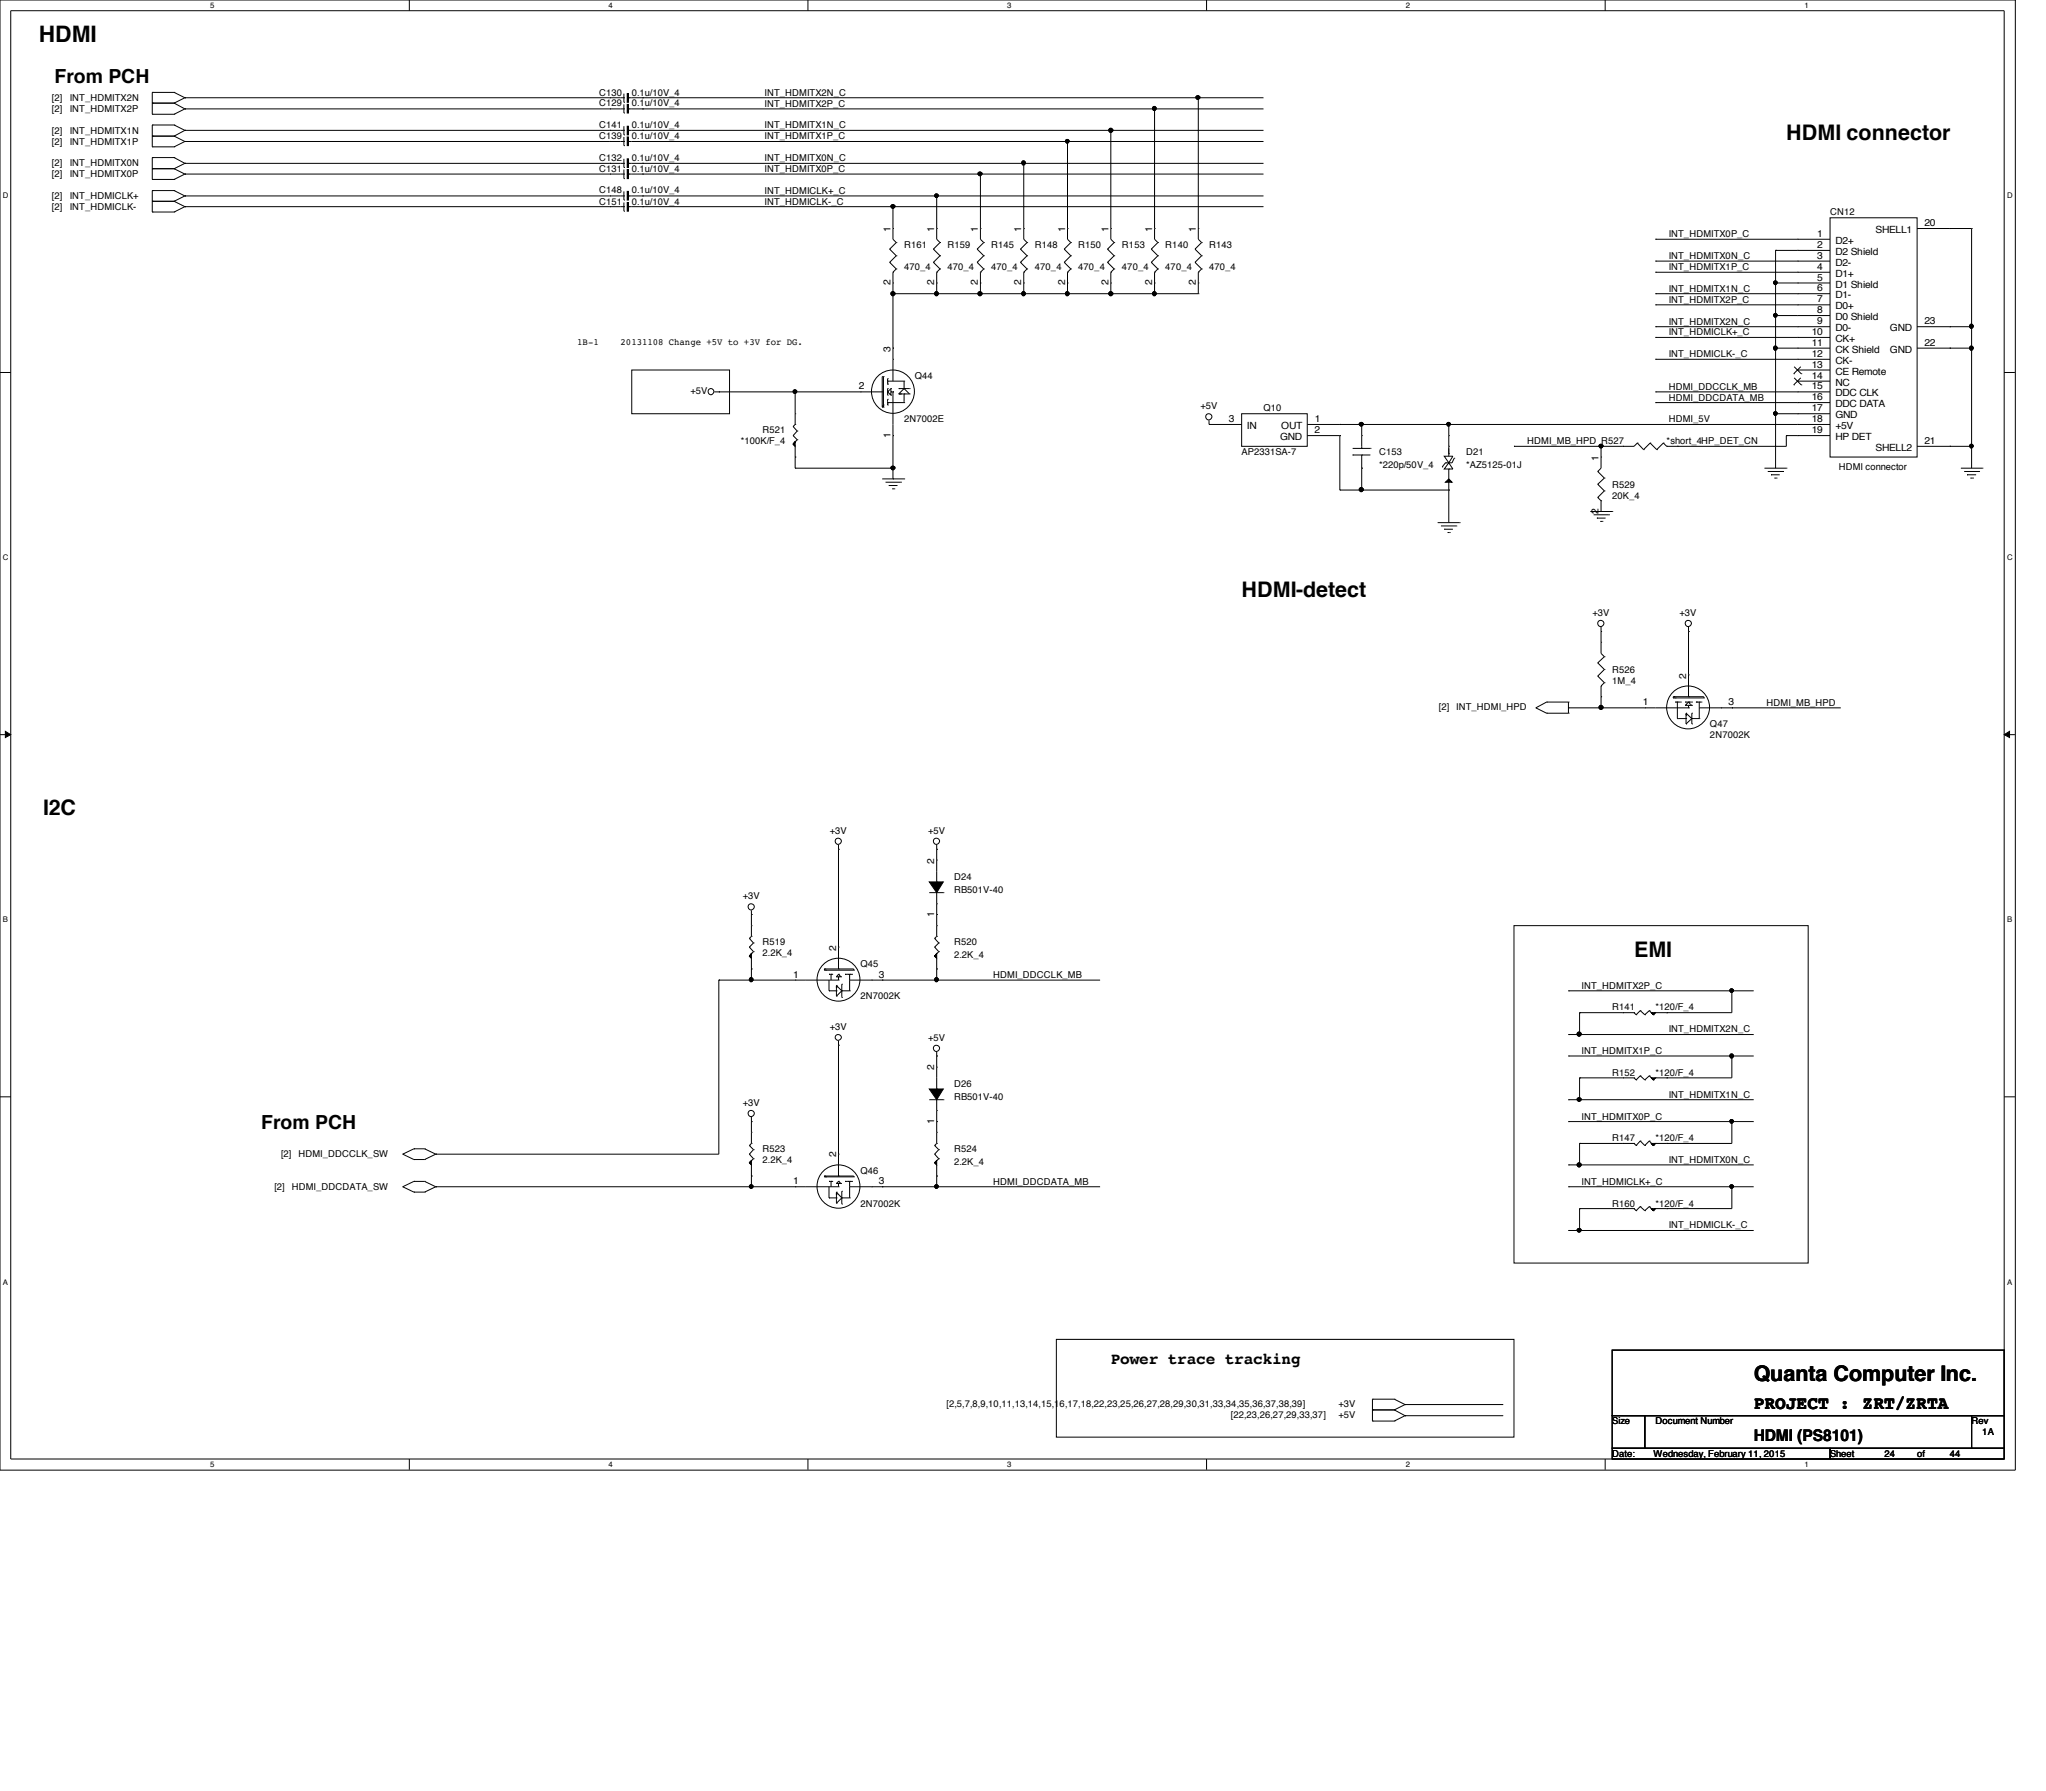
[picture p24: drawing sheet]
<svg xmlns="http://www.w3.org/2000/svg" width="210mm" height="184mm" viewBox="0 0 210 184" stroke-linecap="round" stroke-linejoin="round" font-family="sans-serif">
<defs><g id="words">
<text font-size="2.3" x="4" y="4.4">HDMI</text>
<g font-size="2.2">
<text x="183.3" y="14.4">HDMI connector</text>
<text x="127.4" y="61.3">HDMI-detect</text>
<text x="4.4" y="83.7">I2C</text>
<text x="167.6" y="98.2">EMI</text>
<text x="179.9" y="141.8">Quanta Computer Inc.</text>
</g>
<g font-size="2">
<text x="5.6" y="8.6">From PCH</text>
<text x="26.8" y="115.8">From PCH</text>
</g>
<text font-size="1.9" x="179.9" y="144.6">PROJECT : ZRT/ZRTA</text>
<g font-size="1.7">
<text x="114" y="140">Power trace tracking</text>
<text x="179.9" y="147.9">HDMI (PS8101)</text>
</g>
<g font-size="1">
<text x="5.3" y="10.4">[2]</text>
<text x="5.3" y="11.5">[2]</text>
<text x="7.2" y="10.4">INT_HDMITX2N</text>
<text x="7.2" y="11.5">INT_HDMITX2P</text>
<text x="61.5" y="10.9">C129</text>
<text x="61.5" y="9.8">C130</text>
<text x="64.8" y="10.9">0.1u/10V_4</text>
<text x="64.8" y="9.8">0.1u/10V_4</text>
<text x="78.4" y="11">INT_HDMITX2P_C</text>
<text x="78.4" y="9.8">INT_HDMITX2N_C</text>
<text x="5.3" y="13.7">[2]</text>
<text x="5.3" y="14.9">[2]</text>
<text x="5.3" y="17.1">[2]</text>
<text x="7.2" y="13.7">INT_HDMITX1N</text>
<text x="7.2" y="14.9">INT_HDMITX1P</text>
<text x="7.2" y="17.1">INT_HDMITX0N</text>
<text x="61.5" y="17.7">C131</text>
<text x="61.5" y="14.3">C139</text>
<text x="61.5" y="16.5">C132</text>
<text x="61.5" y="13.2">C141</text>
<text x="64.8" y="17.7">0.1u/10V_4</text>
<text x="64.8" y="14.3">0.1u/10V_4</text>
<text x="64.8" y="16.5">0.1u/10V_4</text>
<text x="64.8" y="13.2">0.1u/10V_4</text>
<text x="78.4" y="17.7">INT_HDMITX0P_C</text>
<text x="78.4" y="16.6">INT_HDMITX0N_C</text>
<text x="78.4" y="14.3">INT_HDMITX1P_C</text>
<text x="78.4" y="13.2">INT_HDMITX1N_C</text>
<text x="5.3" y="20.4">[2]</text>
<text x="5.3" y="21.5">[2]</text>
<text x="5.3" y="18.2">[2]</text>
<text x="7.2" y="20.4">INT_HDMICLK+</text>
<text x="7.2" y="21.5">INT_HDMICLK-</text>
<text x="7.2" y="18.2">INT_HDMITX0P</text>
<text x="61.5" y="21">C151</text>
<text x="61.5" y="19.9">C148</text>
<text x="64.8" y="21">0.1u/10V_4</text>
<text x="64.8" y="19.9">0.1u/10V_4</text>
<text x="78.4" y="21">INT_HDMICLK-_C</text>
<text x="78.4" y="19.9">INT_HDMICLK+_C</text>
<text x="91.4" y="23.8" transform="rotate(-90 91.4 23.8)">1</text>
<text x="95.8" y="23.8" transform="rotate(-90 95.8 23.8)">1</text>
<text x="100.3" y="23.8" transform="rotate(-90 100.3 23.8)">1</text>
<text x="104.8" y="23.8" transform="rotate(-90 104.8 23.8)">1</text>
<text x="109.3" y="23.8" transform="rotate(-90 109.3 23.8)">1</text>
<text x="113.7" y="23.8" transform="rotate(-90 113.7 23.8)">1</text>
<text x="118.2" y="23.8" transform="rotate(-90 118.2 23.8)">1</text>
<text x="122.7" y="23.8" transform="rotate(-90 122.7 23.8)">1</text>
<text x="187.7" y="22.1">CN12</text>
<text x="192.4" y="23.9">SHELL1</text>
<text x="197.4" y="23.2">20</text>
<text x="91.4" y="29.3" transform="rotate(-90 91.4 29.3)">2</text>
<text x="92.8" y="25.4">R161</text>
<text x="92.8" y="27.7">470_4</text>
<text x="95.8" y="29.3" transform="rotate(-90 95.8 29.3)">2</text>
<text x="97.2" y="25.4">R159</text>
<text x="97.2" y="27.7">470_4</text>
<text x="100.3" y="29.3" transform="rotate(-90 100.3 29.3)">2</text>
<text x="101.7" y="25.4">R145</text>
<text x="101.7" y="27.7">470_4</text>
<text x="104.8" y="29.3" transform="rotate(-90 104.8 29.3)">2</text>
<text x="106.2" y="25.4">R148</text>
<text x="106.2" y="27.7">470_4</text>
<text x="109.3" y="29.3" transform="rotate(-90 109.3 29.3)">2</text>
<text x="110.6" y="25.4">R150</text>
<text x="110.6" y="27.7">470_4</text>
<text x="113.7" y="29.3" transform="rotate(-90 113.7 29.3)">2</text>
<text x="115.1" y="25.4">R153</text>
<text x="115.1" y="27.7">470_4</text>
<text x="118.2" y="29.3" transform="rotate(-90 118.2 29.3)">2</text>
<text x="119.5" y="25.4">R140</text>
<text x="119.5" y="27.7">470_4</text>
<text x="122.7" y="29.3" transform="rotate(-90 122.7 29.3)">2</text>
<text x="124" y="25.4">R143</text>
<text x="124" y="27.7">470_4</text>
<text x="171.2" y="27.7">INT_HDMITX1P_C</text>
<text x="171.2" y="29.9">INT_HDMITX1N_C</text>
<text x="171.2" y="24.3">INT_HDMITX0P_C</text>
<text x="171.2" y="26.6">INT_HDMITX0N_C</text>
<text x="186.4" y="24.3">1</text>
<text x="186.4" y="25.4">2</text>
<text x="186.4" y="26.5">3</text>
<text x="186.4" y="27.7">4</text>
<text x="186.4" y="28.8">5</text>
<text x="186.4" y="29.9">6</text>
<text x="188.3" y="25">D2+</text>
<text x="188.3" y="26.2">D2 Shield</text>
<text x="188.3" y="27.3">D2-</text>
<text x="188.3" y="28.4">D1+</text>
<text x="188.3" y="29.5">D1 Shield</text>
<text x="59.2" y="35.4">1B-1</text>
<text x="63.7" y="35.4">20131108 Change +5V to +3V for DG.</text>
<text x="171.2" y="34.4">INT_HDMICLK+_C</text>
<text x="171.2" y="31.1">INT_HDMITX2P_C</text>
<text x="171.2" y="33.3">INT_HDMITX2N_C</text>
<text x="185.9" y="34.4">10</text>
<text x="185.9" y="35.5">11</text>
<text x="186.4" y="31">7</text>
<text x="186.4" y="32.1">8</text>
<text x="186.4" y="33.3">9</text>
<text x="188.3" y="30.6">D1-</text>
<text x="188.3" y="31.7">D0+</text>
<text x="188.3" y="32.9">D0 Shield</text>
<text x="188.3" y="34">D0-</text>
<text x="188.3" y="35.1">CK+</text>
<text x="193.9" y="34">GND</text>
<text x="197.4" y="33.3">23</text>
<text x="197.4" y="35.5">22</text>
<text x="70.8" y="40.4">+5V</text>
<text x="88.1" y="40">2</text>
<text x="91.4" y="36.1" transform="rotate(-90 91.4 36.1)">3</text>
<text x="93.9" y="38.9">Q44</text>
<text x="123.1" y="42">+5V</text>
<text x="171.2" y="41.1">HDMI_DDCDATA_MB</text>
<text x="171.2" y="40">HDMI_DDCCLK_MB</text>
<text x="171.2" y="36.7">INT_HDMICLK-_C</text>
<text x="185.9" y="36.6">12</text>
<text x="185.9" y="37.7">13</text>
<text x="185.9" y="38.9">14</text>
<text x="185.9" y="40">15</text>
<text x="185.9" y="41.1">16</text>
<text x="188.3" y="36.2">CK Shield</text>
<text x="188.3" y="37.3">CK-</text>
<text x="188.3" y="38.4">CE Remote</text>
<text x="188.3" y="39.6">NC</text>
<text x="188.3" y="40.7">DDC CLK</text>
<text x="188.3" y="41.8">DDC DATA</text>
<text x="193.9" y="36.2">GND</text>
<text x="76" y="45.6">*100K/F_4</text>
<text x="78.2" y="44.4">R521</text>
<text x="91.4" y="44.9" transform="rotate(-90 91.4 44.9)">1</text>
<text x="92.8" y="43.3">2N7002E</text>
<text x="126.1" y="43.3">3</text>
<text x="127.4" y="46.7">AP2331SA-7</text>
<text x="127.9" y="44">IN</text>
<text x="129.6" y="42.2">Q10</text>
<text x="131.3" y="45.2">GND</text>
<text x="131.4" y="44">OUT</text>
<text x="134.9" y="44.5">2</text>
<text x="134.9" y="43.3">1</text>
<text x="141.5" y="46.7">C153</text>
<text x="150.4" y="46.7">D21</text>
<text x="156.7" y="45.6">HDMI_MB_HPD R527</text>
<text x="164" y="47.3" transform="rotate(-90 164 47.3)">1</text>
<text x="171" y="45.6">*short_4HP_DET_CN</text>
<text x="171.2" y="43.3">HDMI_5V</text>
<text x="185.9" y="42.2">17</text>
<text x="185.9" y="43.3">18</text>
<text x="185.9" y="44.5">19</text>
<text x="188.3" y="42.9">GND</text>
<text x="188.3" y="44">+5V</text>
<text x="188.3" y="45.2">HP DET</text>
<text x="192.4" y="46.3">SHELL2</text>
<text x="197.4" y="45.6">21</text>
<text x="141.5" y="48">*220p/50V_4</text>
<text x="150.4" y="48">*AZ5125-01J</text>
<text x="164" y="52.7" transform="rotate(-90 164 52.7)">2</text>
<text x="165.4" y="50">R529</text>
<text x="165.4" y="51.2">20K_4</text>
<text x="188.6" y="48.3">HDMI connector</text>
<text x="163.4" y="63.2">+3V</text>
<text x="172.3" y="63.2">+3V</text>
<text x="165.4" y="69">R526</text>
<text x="165.4" y="70.1">1M_4</text>
<text x="173" y="69.6" transform="rotate(-90 173 69.6)">2</text>
<text x="147.6" y="72.9">[2]</text>
<text x="149.4" y="72.9">INT_HDMI_HPD</text>
<text x="168.5" y="72.4">1</text>
<text x="175.4" y="74.6">Q47</text>
<text x="175.4" y="75.7">2N7002K</text>
<text x="177.3" y="72.4">3</text>
<text x="181.2" y="72.4">HDMI_MB_HPD</text>
<text x="85.1" y="85.6">+3V</text>
<text x="95.2" y="85.6">+5V</text>
<text x="95.8" y="88.6" transform="rotate(-90 95.8 88.6)">2</text>
<text x="76.2" y="92.3">+3V</text>
<text x="95.8" y="94.1" transform="rotate(-90 95.8 94.1)">1</text>
<text x="97.9" y="90.3">D24</text>
<text x="97.9" y="91.6">RB501V-40</text>
<text x="78.2" y="97">R519</text>
<text x="78.2" y="98.1">2.2K_4</text>
<text x="81.4" y="100.3">1</text>
<text x="85.8" y="97.6" transform="rotate(-90 85.8 97.6)">2</text>
<text x="88.3" y="99.2">Q45</text>
<text x="90.2" y="100.3">3</text>
<text x="97.9" y="97">R520</text>
<text x="97.9" y="98.3">2.2K_4</text>
<text x="101.9" y="100.4">HDMI_DDCCLK_MB</text>
<text x="162.3" y="101.5">INT_HDMITX2P_C</text>
<text x="85.1" y="105.7">+3V</text>
<text x="88.3" y="102.6">2N7002K</text>
<text x="95.2" y="106.8">+5V</text>
<text x="165.4" y="103.7">R141</text>
<text x="169.8" y="103.7">*120/F_4</text>
<text x="171.2" y="106">INT_HDMITX2N_C</text>
<text x="76.2" y="113.5">+3V</text>
<text x="95.8" y="109.9" transform="rotate(-90 95.8 109.9)">2</text>
<text x="97.9" y="111.5">D26</text>
<text x="97.9" y="112.9">RB501V-40</text>
<text x="162.3" y="108.2">INT_HDMITX1P_C</text>
<text x="165.4" y="110.4">R152</text>
<text x="169.8" y="110.4">*120/F_4</text>
<text x="171.2" y="112.6">INT_HDMITX1N_C</text>
<text x="28.8" y="118.8">[2]</text>
<text x="30.6" y="118.8">HDMI_DDCCLK_SW</text>
<text x="78.2" y="118.2">R523</text>
<text x="78.2" y="119.3">2.2K_4</text>
<text x="85.8" y="118.8" transform="rotate(-90 85.8 118.8)">2</text>
<text x="95.8" y="115.3" transform="rotate(-90 95.8 115.3)">1</text>
<text x="97.9" y="118.2">R524</text>
<text x="97.9" y="119.5">2.2K_4</text>
<text x="162.3" y="114.9">INT_HDMITX0P_C</text>
<text x="165.4" y="117.1">R147</text>
<text x="169.8" y="117.1">*120/F_4</text>
<text x="171.2" y="119.3">INT_HDMITX0N_C</text>
<text x="28.2" y="122.1">[2]</text>
<text x="29.9" y="122.1">HDMI_DDCDATA_SW</text>
<text x="81.4" y="121.5">1</text>
<text x="88.3" y="120.4">Q46</text>
<text x="88.3" y="123.8">2N7002K</text>
<text x="90.2" y="121.5">3</text>
<text x="101.9" y="121.6">HDMI_DDCDATA_MB</text>
<text x="162.3" y="121.6">INT_HDMICLK+_C</text>
<text x="165.4" y="123.8">R160</text>
<text x="169.8" y="123.8">*120/F_4</text>
<text x="171.2" y="126.1">INT_HDMICLK-_C</text>
<text x="97.1" y="144.4">[2,5,7,8,9,10,11,13,14,15,16,17,18,22,23,25,26,27,28,29,30,31,33,34,35,36,37,38,39]</text>
<text x="126.3" y="145.5">[22,23,26,27,29,33,37]</text>
<text x="137.3" y="144.4">+3V</text>
<text x="137.3" y="145.5">+5V</text>
<text x="165.4" y="146.2">Size</text>
<text x="165.4" y="149.5">Date:</text>
<text x="169.6" y="149.5">Wednesday, February 11, 2015</text>
<text x="169.8" y="146.2">Document Number</text>
<text x="187.7" y="149.5">Sheet</text>
<text x="193.3" y="149.5">24</text>
<text x="196.7" y="149.5">of</text>
<text x="200" y="149.5">44</text>
<text x="202.3" y="146.2">Rev</text>
<text x="203.4" y="147.3">1A</text>
</g>
<g font-size=".8">
<text x="21.5" y=".8">5</text>
<text x="62.4" y=".8">4</text>
<text x="103.3" y=".8">3</text>
<text x="144.2" y=".8">2</text>
<text x="185.1" y=".8">1</text>
<text x=".3" y="20.4">D</text>
<text x="205.9" y="20.4">D</text>
<text x=".3" y="57.5">C</text>
<text x="205.9" y="57.5">C</text>
<text x=".3" y="94.7">B</text>
<text x="205.9" y="94.7">B</text>
<text x=".3" y="131.8">A</text>
<text x="205.9" y="131.8">A</text>
<text x="21.5" y="150.6">5</text>
<text x="62.4" y="150.6">4</text>
<text x="103.3" y="150.6">3</text>
<text x="144.2" y="150.6">2</text>
<text x="185.1" y="150.6">1</text>
</g>
</g></defs>
<path d="M0 0h206.8v150.9h-206.8zM1.1 1.1h204.5v148.6h-204.5z" fill="none" stroke="#000" stroke-width=".1"/>
<g fill="#fff">
<path d="M21.5 .1h.5v.9h-.5z"/>
<path d="M21.5 149.9h.5v.8h-.5z"/>
</g>
<path d="M42 0v1.1M42 149.7v1.1" fill="none" stroke="#000" stroke-width=".1"/>
<g fill="#fff">
<path d="M62.4 .1h.5v.9h-.5z"/>
<path d="M62.4 149.9h.5v.8h-.5z"/>
</g>
<path d="M82.9 0v1.1M82.9 149.7v1.1" fill="none" stroke="#000" stroke-width=".1"/>
<g fill="#fff">
<path d="M103.3 .1h.5v.9h-.5z"/>
<path d="M103.3 149.9h.5v.8h-.5z"/>
</g>
<path d="M123.8 0v1.1M123.8 149.7v1.1" fill="none" stroke="#000" stroke-width=".1"/>
<g fill="#fff">
<path d="M144.2 .1h.5v.9h-.5z"/>
<path d="M144.2 149.9h.5v.8h-.5z"/>
</g>
<path d="M164.7 0v1.1M164.7 149.7v1.1" fill="none" stroke="#000" stroke-width=".1"/>
<g fill="#fff">
<path d="M185.1 .1h.4v.9h-.4z"/>
<path d="M185.1 149.9h.4v.8h-.4z"/>
<path d="M.3 19.6h.5v.9h-.5z"/>
<path d="M205.9 19.6h.6v.9h-.6z"/>
<path d="M.3 56.8h.5v.9h-.5z"/>
<path d="M205.9 56.8h.6v.9h-.6z"/>
</g>
<path d="M0 38.2h1.1M205.6 38.2h1.1" fill="none" stroke="#000" stroke-width=".1"/>
<g fill="#fff">
<path d="M.3 93.9h.5v.9h-.5z"/>
<path d="M205.9 93.9h.5v.9h-.5z"/>
</g>
<path d="M0 75.4h1.1M.6 75.1l.5 .3-.5 .3zM205.6 75.4h1.1M205.6 75.4l.6-.3v.6z" fill="none" stroke="#000" stroke-width=".1"/>
<path d="M.6 75.1l.5 .3-.5 .3zM205.6 75.4l.6-.3v.6z" fill="#000"/>
<g fill="#fff">
<path d="M.3 131.1h.5v.9h-.5z"/>
<path d="M205.9 131.1h.5v.9h-.5z"/>
</g>
<g fill="none" stroke="#000" stroke-width=".1">
<path d="M15.6 19.6h.1M15.6 14h.1M15.6 12.8h.1M15.6 15.1h.1M15.6 18.4h.1M15.6 17.3h.1M15.6 16.2h.1M15.6 10.6h.1M15.6 9.5h.1M15.6 11.7h.1M15.6 19.6h2.3M15.6 9.5v2.2"/>
<path d="M15.6 12.8v2.3M15.6 16.2v2.2M15.6 19.6v2.2M15.6 12.8h2.3M15.6 14h2.3M15.6 17.3h2.3M15.6 16.2h2.3M15.6 9.5h2.3M15.6 10.6h2.3M15.6 15.1h2.3M15.6 18.4h2.3M15.6 11.7h2.3"/>
<path d="M17.9 19.6h.1M17.9 12.8h.1M17.9 14h.1M17.9 15.1h.1M17.9 17.3h.1M17.9 18.4h.1M17.9 16.2h.1M17.9 9.5h.1M17.9 10.6h.1M17.9 11.7h.1M17.9 19.6l1.1 .5M17.9 12.8l1.1 .6"/>
<path d="M17.9 14l1.1 .5M17.9 17.3l1.1 .6M17.9 16.2l1.1 .6M17.9 9.5l1.1 .5M17.9 10.6l1.1 .6M19 10h.1M19 11.2h.1M19 13.4h.1M19 14.5h.1M19 16.8h.1M19 17.9h.1M19 13.4l-1.1 .6"/>
<path d="M19 14.5l-1.1 .6M19 17.9l-1.1 .5M19 16.8l-1.1 .5M19 10l-1.1 .6M19 11.2l-1.1 .5M19 11.2h45M19 10h45M19 16.8h45M19 17.9h45M19 13.4h45M19 14.5h45M62.6 17.9h.1"/>
<path d="M62.6 14.5h.1M62.6 11.2h.1M62.6 16.8h.1M62.6 13.4h.1M62.6 10h.1M64 18.3h.1M64 17.9h.1M64 14.9h.1M64 14.5h.1M64 11.6h.1M64 11.2h.1M64 17.2h.1"/>
<path d="M64 16.8h.1M64 13.8h.1M64 13.4h.1M64 10.5h.1M64 10h.1M64 9.6v.9M64 10.7v.9M64 13v.8M64 14.1v.8M64 16.3v.9M64 17.4v.9M64 19.6v.9"/>
<path d="M64.3 17.4h.2v.9h-.2zM64.3 19.6h.2v.9h-.2zM64.3 14.1h.2v.8h-.2zM64.3 10.7h.2v.9h-.2zM64.3 16.3h.2v.9h-.2zM64.3 13h.2v.8h-.2zM64.3 9.6h.2v.9h-.2zM64.5 17.9h.1M64.5 14.5h.1M64.5 11.2h.1M64.5 16.8h.1M64.5 13.4h.1"/>
<path d="M64.5 10h.1M64.5 11.2h65.1M64.5 10h65.1M64.5 16.8h65.1M64.5 17.9h65.1M64.5 13.4h65.1M64.5 14.5h65.1M65.9 11.2h.1M65.9 17.9h.1M65.9 16.8h.1M65.9 14.5h.1M65.9 13.4h.1"/>
<path d="M65.9 10h.1M95.9 19.9h.3v.3l-.1 .1-.2-.1zM100.4 17.7h.3l.1 .1-.1 .2h-.2h-.1zM100.6 17.9h.1M100.6 17.9v6.7l.3 .3M104.9 16.6h.2v.3h-.1h-.1zM105 16.8h.1M105 16.8v7.8l.4 .3M109.4 14.4h.2v.2l-.1 .1-.1-.1zM109.5 14.5h.1M109.5 14.5v10.1l.4 .3M113.8 13.2h.3l.1 .2-.1 .1-.1 .1-.2-.1z"/>
<path d="M114 13.4h.1M114 13.4v11.2l.3 .3M118.3 11h.3v.3h-.2h-.1zM118.4 11.2h.1M118.4 11.2v13.4l.4 .3M122.7 9.9h.3l.1 .1-.1 .1-.1 .1-.2-.1zM122.9 10h.1M122.9 10v14.6l.4 .3M15.6 20.7h.1M15.6 21.8h.1M15.6 20.7h2.3M15.6 21.8h2.3"/>
<path d="M17.9 20.7h.1M17.9 21.8h.1M17.9 20.7l1.1 .5M19 20.1h.1M19 21.2h.1M19 20.1l-1.1 .6M19 21.2l-1.1 .6M19 20.1h45M19 21.2h45M62.6 21.2h.1M62.6 20.1h.1M64 21.7h.1"/>
<path d="M64 21.2h.1M64 20.5h.1M64 20.1h.1M64 20.8v.9M64.3 20.8h.2v.9h-.2zM64.5 21.2h.1M64.5 20.1h.1M64.5 20.1h65.1M64.5 21.2h65.1M64.8 38h10v4.5h-10zM65.9 21.2h.1M65.9 20.1h.1"/>
<path d="M90.6 38.7h.1M90.6 38.7v3.1M90.6 38.7h-.1v3.1M91.1 39.1h1.7M91.1 39.1h.1M91.1 39.9h.1M91.1 38.9h.1M91.1 39.3h.1M91.1 39.5h.1M91.1 38.9v.6M91.1 39.9v.7M91.3 25.6h.1"/>
<path d="M91.3 26.9h.1M91.3 25.6l.6 .6M91.3 26.9l.6 .7M91.4 39.9h.1M91.4 39.9v.7M91.4 39.9l-.3 .3M91.5 21.1h.2l.1 .1-.1 .1-.1 .1-.1-.1zM91.5 30h.2l.1 .1-.1 .2-.1 .1-.1-.1zM91.6 21.2h.1M91.6 35.7h.1M91.6 30.1h.1M91.6 36.9h.1"/>
<path d="M91.6 27.9h.1M91.6 23.5h.1M91.6 29h.1M91.6 21.2v3.4l.3 .3M91.6 27.9v11.2M91.6 30.1h31.3M91.9 24.9h.1M91.9 26.2h.1M91.9 27.6h.1M91.9 24.9l-.6 .7M91.9 26.2l-.6 .7M91.9 27.6l-.3 .3"/>
<path d="M92.2 39.9h1.1M92.2 39.9h.1M92.8 39.1h.1M92.8 39.9h.1M92.8 39.1v.8M92.8 39.9l.5 .5M92.8 39.9l-.6 .5M93.3 39.9h.1M95.8 25.6h.1M95.8 26.9h.1M95.8 25.6l.6 .6M95.8 26.9l.6 .7"/>
<path d="M95.9 30h.3v.3l-.1 .1-.2-.1zM96.1 20.1h.1M96.1 30.1h.1M96.1 27.9h.1M96.1 23.5h.1M96.1 29h.1M96.1 20.1v4.5l.3 .3M96.1 27.9v2.2M96.4 24.9h.1M96.4 26.2h.1M96.4 27.6h.1M96.4 24.9l-.6 .7"/>
<path d="M96.4 26.2l-.6 .7M96.4 27.6l-.3 .3M100.2 25.6h.1M100.2 26.9h.1M100.2 25.6l.7 .6M100.2 26.9l.7 .7M100.4 30h.3l.1 .1-.1 .2-.2 .1-.1-.1zM100.6 30.1h.1M100.6 27.9h.1M100.6 23.5h.1M100.6 29h.1M100.6 27.9v2.2"/>
<path d="M100.9 24.9h.1M100.9 26.2h.1M100.9 27.6h.1M100.9 24.9l-.7 .7M100.9 26.2l-.7 .7M100.9 27.6l-.3 .3M104.7 25.6h.1M104.7 26.9h.1M104.7 25.6l.7 .6M104.7 26.9l.7 .7M104.9 30h.2v.3l-.1 .1-.1-.1zM105 30.1h.1"/>
<path d="M105 27.9h.1M105 23.5h.1M105 29h.1M105 27.9v2.2M105.4 24.9h.1M105.4 26.2h.1M105.4 27.6h.1M105.4 24.9l-.7 .7M105.4 26.2l-.7 .7M105.4 27.6l-.4 .3M109.2 25.6h.1M109.2 26.9h.1"/>
<path d="M109.2 25.6l.7 .6M109.2 26.9l.7 .7M109.4 30h.2v.3l-.1 .1-.1-.1zM109.5 30.1h.1M109.5 27.9h.1M109.5 23.5h.1M109.5 29h.1M109.5 27.9v2.2M109.9 24.9h.1M109.9 26.2h.1M109.9 27.6h.1M109.9 24.9l-.7 .7"/>
<path d="M109.9 26.2l-.7 .7M109.9 27.6l-.4 .3M113.6 25.6h.1M113.6 26.9h.1M113.6 25.6l.7 .6M113.6 26.9l.7 .7M113.8 30h.3l.1 .1-.1 .2-.1 .1-.2-.1zM114 30.1h.1M114 27.9h.1M114 23.5h.1M114 29h.1M114 27.9v2.2"/>
<path d="M114.3 24.9h.1M114.3 26.2h.1M114.3 27.6h.1M114.3 24.9l-.7 .7M114.3 26.2l-.7 .7M114.3 27.6l-.3 .3M118.1 25.6h.1M118.1 26.9h.1M118.1 25.6l.7 .6M118.1 26.9l.7 .7M118.3 30h.3v.3l-.2 .1-.1-.1zM118.4 30.1h.1"/>
<path d="M118.4 27.9h.1M118.4 23.5h.1M118.4 29h.1M118.4 27.9v2.2M118.8 24.9h.1M118.8 26.2h.1M118.8 27.6h.1M118.8 24.9l-.7 .7M118.8 26.2l-.7 .7M118.8 27.6l-.4 .3M122.6 25.6h.1M122.6 26.9h.1"/>
<path d="M122.6 25.6l.7 .6M122.6 26.9l.7 .7M122.9 30.1h.1M122.9 27.9h.1M122.9 23.5h.1M122.9 29h.1M122.9 27.9v2.2M123.3 24.9h.1M123.3 26.2h.1M123.3 27.6h.1M123.3 24.9l-.7 .7M123.3 26.2l-.7 .7"/>
<path d="M123.3 27.6l-.4 .3M169.8 33.5h17.9M169.8 27.9h17.9M169.8 36.9h17.9M169.8 34.6h17.9M169.8 30.1h17.9M169.8 31.3h17.9M169.8 24.6h17.9M169.8 26.8h17.9M169.8 27.9h.1M169.8 36.9h.1M169.8 34.6h.1"/>
<path d="M169.8 30.1h.1M169.8 31.3h.1M169.8 33.5h.1M169.8 24.6h.1M169.8 26.8h.1M182 32.2h.3v.3l-.2 .1-.1-.1zM182 28.9h.3v.2l-.2 .1-.1-.1zM182 35.6h.3v.3h-.2h-.1zM182.2 35.7h5.5M182.2 25.7h5.5M182.2 29h5.5M182.2 32.4h5.5"/>
<path d="M182.2 25.7h.1M182.2 29h.1M182.2 32.4h.1M182.2 35.7h.1M182.2 25.7v22.3M184 38.4h.1M184 39.5h.1M184.1 37.6l.7 .8M184.1 38.8l.7 .7M184.4 24.6h.1M184.4 25.7h.1M184.4 26.8h.1"/>
<path d="M184.4 27.9h.1M184.4 29h.1M184.4 30.1h.1M184.4 31.3h.1M184.4 32.4h.1M184.4 33.5h.1M184.4 34.6h.1M184.4 35.7h.1M184.4 36.9h.1M184.4 38h.1M184.4 39.1h.1M184.4 38h3.3"/>
<path d="M184.4 39.1h3.3M184.7 37.6l-.7 .8M184.7 38.8l-.7 .7M184.8 38.4h.1M184.8 39.5h.1M187.7 22.4h9v24.5h-9zM196.7 23.5h5.6M196.7 33.5h5.6M196.7 35.7h5.6M200 23.5h.1M200 33.5h.1M200 35.7h.1"/>
<path d="M202.1 35.6h.3v.3h-.2h-.1zM202.1 33.3h.3v.3l-.2 .1-.1-.1zM202.3 35.7h.1M202.3 23.5h.1M202.3 33.5h.1M202.3 23.5v24.5M73.3 40.2h17.2M73.7 40.2h.1M81.4 45.6l.2 .2v2.2M81.4 44.7l.4 .4M81.4 43.8l.4 .4M81.4 45.6h.1"/>
<path d="M81.4 44.7h.1M81.4 43.8h.1M81.4 40.1h.3v.2l-.2 .1-.1-.1zM81.6 45.3v.5l-.2-.2zM81.6 46.9h.1M81.6 48h.1M81.6 40.2h.1M81.6 43.6h.1M81.6 42.5h.1M81.6 40.2v3.4M81.6 48h10M81.6 43.6l-.2 .2"/>
<path d="M81.8 45.1h.1M81.8 44.2h.1M81.8 45.1l-.4 .5M81.8 44.2l-.4 .5M88.3 40.2h.1M90.5 41.8h.1M90.5 41.7h.1M90.5 40.2h.1M90.5 49.1h2.3M90.6 41.6h.1M90.6 41.8h.1M90.8 49.5h1.6"/>
<path d="M91.1 41.3h1.7M91.1 40.2h.1M91.1 40.6h.1M91.1 41h.1M91.1 41.4h.1M91.1 41.3h.1M91.1 41.6h.1M91.1 41v.6M91.1 40.2l.3 .4M91.2 49.8h.1M91.2 49.8h.9M91.3 40.4h.1"/>
<path d="M91.4 40.6h.1M91.4 40.2h.1M91.4 40.2h.2M91.5 47.9h.2l.1 .1-.1 .1-.1 .1-.1-.1zM91.5 50.2h.2M91.6 44.7h.1M91.6 49.1h.1M91.6 40.2h.1M91.6 40.2v8.9M91.7 50.2h.1M92.2 40.4h.1M92.2 40.4h1.1"/>
<path d="M92.3 40.4h.1M92.4 49.5h.1M92.4 40.4h.1M92.8 49.1h.1M92.8 40.4h.1M92.8 41.3h.1M92.8 40.4v.9M93.3 40.4h.1M124 43.6h3.4M124 43.6h.1M124 43.1v.5M127.4 42.5h6.7v3.3h-6.7z"/>
<path d="M134.1 43.6h53.6M134.1 44.7h3.4M137.5 43.6h.1M137.5 44.7h.1M137.5 50.3h.1M137.5 44.7v5.6M137.5 50.3h11.1M138.8 46.7h.1M138.8 46h1.8M138.8 46.7h1.8M139.5 43.4h.3l.1 .1-.1 .2h-.1h-.2zM139.5 50.1h.3l.1 .1-.1 .2-.1 .1-.2-.1z"/>
<path d="M139.7 43.6h.1M139.7 48h.1M139.7 50.3h.1M139.7 46h.1M139.7 46.7h.1M139.7 44.7h.1M139.7 43.6v2.4M139.7 46.7v3.6M140.6 46h.1M147.5 53.6h2.2M147.8 54h1.6M148 47.9h.1"/>
<path d="M148.2 46.8h.9l-.5 .7zM148.2 54.3h.9M148.2 54.3h.1M148.3 49.5l.3-.4 .4 .4zM148.3 47.5h.1M148.3 47.5l-.3 .4M148.5 43.4h.2v.3h-.1h-.1zM148.5 54.7h.2M148.6 43.6h.1M148.6 50.3h.1M148.6 46.6h.1M148.6 48.1h.1"/>
<path d="M148.6 45.8h.1M148.6 44.7h.1M148.6 43.6v3.2M148.6 48.1v5.5M148.6 47.5l.5 .6h-.9zM148.7 54.7h.1M149.2 47l-.2 .5h-.7M149.2 47h.1M149.4 54h.1M149.7 53.6h.1M155.3 45.8h.1M163.2 52.5h2.2"/>
<path d="M163.5 52.8h1.6M163.8 53.2h.9M163.8 53.2h.1M163.9 48.4h.1M163.9 49.7h.1M163.9 51.1h.1M163.9 48.4l.7 .7M163.9 49.7l.7 .7M163.9 51.1l.4 .3M164.1 45.6h.3l.1 .2-.1 .1-.1 .1-.2-.1zM164.2 53.5h.2M164.3 45.8h.1"/>
<path d="M164.3 51.4h.1M164.3 46.9h.1M164.3 52.5h.1M164.3 45.8v2.2l-.4 .4M164.3 51.4v1.1M164.4 53.5h.1M164.6 49.1h.1M164.6 50.4h.1M164.6 49.1l-.7 .6M164.6 50.4l-.7 .7M165.1 52.8h.1M165.4 52.5h.1"/>
<path d="M166.5 45.8h.1M168 45.5l-.4 .3h-12.3M168 45.5h.1M168 45.5l.6 .6M168.6 46.1h.1M169.3 45.5h.1M169.3 45.5l.7 .6M169.3 45.5l-.7 .6M169.8 41.3h17.9M169.8 40.2h17.9M169.8 41.3h.1M169.8 40.2h.1"/>
<path d="M170 46.1h.1M170.6 45.5l-.6 .6M170.6 45.5h.1M170.6 45.5l.4 .3M171 45.8h.1M172.1 45.8h.1M181 48h2.3M181.4 48.4h1.5M181.7 48.7h.1M181.7 48.7h.9M182 42.3h.3v.3h-.2h-.1zM182 49.1h.2"/>
<path d="M182.2 42.5h5.5M182.2 42.5h.1M182.2 49.1h.1M182.9 48.4h.1M183.3 44.7h4.4M183.3 44.7h.1M183.3 48h.1M183.3 44.7v1.1h-12.3M184.4 40.2h.1M184.4 41.3h.1M184.4 42.5h.1M184.4 43.6h.1"/>
<path d="M184.4 44.7h.1M196.7 45.8h5.6M200 45.8h.1M201.2 48h2.2M201.5 48.4h1.5M201.8 48.7h.1M201.8 48.7h.9M202.1 45.6h.3v.3l-.2 .1-.1-.1zM202.1 49.1h.3M202.3 45.8h.1M202.4 49.1h.1M203 48.4h.1"/>
<path d="M203.4 48h.1M157.6 72.6l1.1 .6M157.6 72.6h.1M158.7 72.1h.1M158.7 73.2h.1M158.7 72.1h2.2M158.7 72.1l-1.1 .5M158.7 73.2h2.2M160.9 72.6h12.3M160.9 72.6h.1M160.9 72.1h.1M160.9 73.2h.1"/>
<path d="M160.9 72.1v1.1M163.9 68h.1M163.9 69.4h.1M163.9 68l.7 .7M163.9 69.4l.7 .7M164.1 72.4h.3l.1 .2-.1 .1-.1 .1-.2-.1zM164.3 64.8h.1M164.3 71.5h.1M164.3 72.6h.1M164.3 70.4h.1M164.3 65.9h.1M164.3 64.3v2.8l.3 .3"/>
<path d="M164.3 70.4v2.2M164.6 67.4h.1M164.6 68.7h.1M164.6 70.1h.1M164.6 67.4l-.7 .6M164.6 68.7l-.7 .7M164.6 70.1l-.3 .3M168.7 72.6h.1M171.7 71.6h.1M171.7 71.5h.1M171.7 71.5h3.1v.1M171.7 71.5v.1"/>
<path d="M171.7 71.6h3.1M171.9 71.6h.1M171.9 72.1h.1M171.9 72.1h.5M172 72.1h.1M172.1 73.7h.1M172.1 72.1h.1M172.1 72.1v1.6M172.1 73.7h.9M172.4 72.1h.1M172.9 72.1h.7M172.9 72.4h.7"/>
<path d="M172.9 72.4h.1M172.9 72.1h.1M173 73.7h.1M173 74.3h.1M173 73.3h.1M173 73.2h.1M173 73.4h.1M173 72.3h.1M173 73.2v1.1M173 73.2l.6 .5M173.2 72.1l-.3 .3M173.2 64.8h.1"/>
<path d="M173.2 72.6h.1M173.2 71.5h.1M173.2 72.1h.1M173.2 72.4h.1M173.2 69.3h.1M173.2 64.3v7.2M173.2 72.4v.2M173.2 72.1l.4 .3M173.6 73.7h.1M173.6 72.4h.1M173.6 72.1h.1M173.6 74.3h.1"/>
<path d="M173.6 73.2h.1M173.6 73.7l-.6 .6M173.6 73.2v1.1M173.6 73.7h.7M174 72.1h.1M174 72.1h.5M174.1 72.1h.1M174.3 72.1h.1M174.3 73.7h.1M174.3 72.6h14.5M174.3 72.1v1.6M174.5 72.1h.1"/>
<path d="M174.8 71.6h.1M176.6 72.6h.1M177.7 72.6h.1M76.9 98.1l.2 .2v2.3M76.9 97.2l.4 .5M76.9 96.3l.4 .5M76.9 98.1h.1M76.9 97.2h.1M76.9 96.3h.1M77.1 97.9v.4l-.2-.2zM77.1 93.9h.1M77.1 99.4h.1"/>
<path d="M77.1 96.1h.1M77.1 95h.1M77.1 93.4v2.7M77.1 96.1l-.2 .2M77.3 97.7h.1M77.3 96.8h.1M77.3 97.7l-.4 .4M77.3 96.8l-.4 .4M84.6 99.4h.1M84.6 99.6h.1M84.6 99.4v.2M84.6 99.6h3"/>
<path d="M84.6 99.4h3v.2M84.7 99.6h.1M85 100h.5M85 100h.1M85.3 100h.1M85.3 100v.6M86 100l-.2 .2M86 87.2h.1M86 99.4h.1M86 100h.1M86 97.2h.1M86 86.7v12.7"/>
<path d="M86 100l.3 .2M86.7 100h.1M86.7 100h.8M87 100h.1M87.2 100h.1M87.2 100v1.7M87.6 99.6h.1M95.3 91.6h1.5M95.3 90.5h1.5l-.7 1.1zM95.9 98.1h.1M95.9 97.2h.1M95.9 96.3h.1"/>
<path d="M95.9 98.1l.2 .2v2.3M95.9 97.2l.4 .5M95.9 96.3l.4 .5M96.1 96.1l-.2 .2M96.1 97.9v.4l-.2-.2zM96.1 87.2h.1M96.1 99.4h.1M96.1 93.9h.1M96.1 90.5h.1M96.1 92.8h.1M96.1 88.3h.1M96.1 96.1h.1"/>
<path d="M96.1 95h.1M96.1 86.7v3.8M96.1 91.6v4.5M96.3 97.7l-.4 .4M96.3 96.8l-.4 .4M96.3 97.7h.1M96.3 96.8h.1M96.8 91.6h.1M155.3 95h30.2v34.6h-30.2zM0 112.6h1.1M41.3 118.4l1.2 .6M41.3 118.4h.1"/>
<path d="M42.5 119h1.1M42.5 117.9h.1M42.5 119h.1M42.5 117.9h1.1M42.5 117.9l-1.2 .5M43.6 117.9h.1M43.6 119h.1M43.6 117.9l1.1 .5M44.7 118.4h.1M44.7 118.4l-1.1 .6M73.7 100.6h12.3M73.7 100.6h.1"/>
<path d="M73.7 100.6v17.8h-29M76.9 119.3l.2-.2v.4l-.2-.2 .2-.2zM76.9 119.3l.2 .2v2.3M76.9 118.4l.4 .5M76.9 117.6l.4 .4M76.9 119.3h.1M76.9 118.4h.1M76.9 117.6h.1M76.9 100.4h.3v.3l-.2 .1-.1-.1zM77.1 115.1h.1M77.1 100.6h.1M77.1 117.3h.1"/>
<path d="M77.1 116.2h.1M77.1 114.6v2.7M77.1 117.3l-.2 .3M77.3 118.9h.1M77.3 118h.1M77.3 118.9l-.4 .4M77.3 118l-.4 .4M81.6 100.6h.1M85 101.7h.1M85 101.7h.8M85 100.6v1.1M85.8 101.1l.6 .6"/>
<path d="M85.8 101.7h.1M85.8 100.2h.1M85.8 102.2h.1M85.8 101.2h.1M85.8 101.1h.1M85.8 101.3h.1M85.8 101.1v1.1M85.8 100.2h.5M86 107.3h.1M86 118.4h.1M86 100.6h.1M86 100.2h.1"/>
<path d="M86 100.2v.4M86 106.8v13.9M86.3 100.2h.1M86.4 101.7h.1M86.4 101h.1M86.4 102.4h.1M86.4 101v1.4M86.4 101.7l-.6 .5M86.4 101.7h.8M87.2 101.7h.1M87.2 100.6h25.7M89.4 100.6h.1"/>
<path d="M90.5 100.6h.1M95.3 112.9h1.5M95.3 111.8h1.5l-.7 1.1zM95.9 119.3h.1M95.9 118.4h.1M95.9 117.6h.1M95.9 119.3l.2-.2v.4l-.2-.2 .2-.2zM95.9 119.3l.2 .2v2.3M95.9 118.4l.4 .5M95.9 117.6l.4 .4M95.9 100.4h.3v.3l-.1 .1-.2-.1zM96.1 117.3l-.2 .3"/>
<path d="M96.1 108.4h.1M96.1 115.1h.1M96.1 100.6h.1M96.1 117.3h.1M96.1 116.2h.1M96.1 111.8h.1M96.1 114h.1M96.1 109.5h.1M96.1 107.9v3.9M96.1 112.9v4.4M96.3 118.9l-.4 .4M96.3 118l-.4 .4"/>
<path d="M96.3 118.9h.1M96.3 118h.1M96.8 112.9h.1M160.9 115.1h19M160.9 108.4h19M160.9 101.7h19M160.9 106.2h19M160.9 119.5h19M160.9 112.9h19M160.9 106.2h.1M160.9 119.5h.1M160.9 108.4h.1"/>
<path d="M160.9 101.7h.1M160.9 115.1h.1M160.9 112.9h.1M161.9 119.4h.2l.1 .1-.1 .2-.1 .1-.1-.1zM161.9 106h.2l.1 .1-.1 .2h-.1h-.1zM161.9 112.7h.2l.1 .1-.1 .2h-.1h-.1zM162.1 117.3h.1M162.1 119.5h.1M162.1 106.2h.1M162.1 110.6h.1M162.1 103.9h.1M162.1 112.9h.1"/>
<path d="M162.1 103.9v2.3M162.1 110.6v2.3M162.1 117.3v2.2M162.1 117.3h5.5M162.1 110.6h5.5M162.1 103.9h5.5M166.5 110.6h.1M166.5 117.3h.1M166.5 103.9h.1M167.6 110.6h.1M167.6 117.3h.1M167.6 103.9h.1"/>
<path d="M167.6 110.6l.3 .2M167.6 117.3l.3 .3M167.6 103.9l.3 .2M167.9 110.8h.1M167.9 117.6h.1M167.9 104.1h.1M168.3 110.4l.4 .4M168.3 117.1l.4 .5M168.3 103.7l.4 .4M168.3 110.4h.1M168.3 117.1h.1M168.3 103.7h.1"/>
<path d="M168.3 110.4l-.4 .4M168.3 117.1l-.4 .5M168.3 103.7l-.4 .4M168.7 110.8h.1M168.7 117.6h.1M168.7 104.1h.1M169.2 110.4h.1M169.2 117.1h.1M169.2 103.7h.1M169.2 110.4l-.5 .4M169.2 117.1l-.5 .5M169.2 103.7l-.5 .4"/>
<path d="M169.2 110.4l.4 .4M169.2 117.1l.4 .5M169.2 103.7l.4 .4M169.4 110.6h.4l-.2 .2zM169.4 117.3h.4l-.2 .3zM169.4 103.9h.4l-.2 .2zM169.6 110.8h.1M169.6 117.6h.1M169.6 104.1h.1M171 110.6h.1M171 103.9h.1M171 117.3h.1"/>
<path d="M177.5 108.2h.3v.3l-.2 .1-.1-.1zM177.5 101.5h.3v.3l-.2 .1-.1-.1zM177.5 114.9h.3v.3l-.2 .1-.1-.1zM177.7 115.1h.1M177.7 108.4h.1M177.7 101.7h.1M177.7 115.1v2.2h-7.9l-.2 .3M177.7 108.4v2.2h-7.9l-.2 .2M177.7 101.7v2.2h-7.9l-.2 .2M205.6 112.6h1.1M41.3 121.8l1.2 .5M41.3 121.8h.1"/>
<path d="M42.5 122.3h1.1M42.5 121.2h.1M42.5 122.3h.1M42.5 121.2h1.1M42.5 121.2l-1.2 .6M43.6 121.2h.1M43.6 122.3h.1M43.6 121.2l1.1 .6M44.7 121.8h41.3M44.7 121.8h.1M44.7 121.8l-1.1 .5M76.9 121.6h.3v.3l-.2 .1-.1-.1z"/>
<path d="M77.1 121.8h.1M77.1 120.7h.1M81.6 121.8h.1M84.6 120.7h.1M84.6 120.8h.1M84.6 120.7v.1M84.6 120.8h3M84.6 120.7h3v.1M84.7 120.8h.1M85 121.2h.5M85 121.2h.1M85 122.9h.1"/>
<path d="M85 121.8v1.1M85 122.9h.8M85.3 121.2h.1M85.3 121.2v.6M85.8 122.3l.6 .6M85.8 122.9h.1M85.8 121.5h.1M85.8 123.5h.1M85.8 122.5h.1M85.8 122.3h.1M85.8 122.6h.1M85.8 122.3v1.2"/>
<path d="M85.8 121.5h.5M86 121.2l-.2 .3M86 121.8h.1M86 120.7h.1M86 121.5h.1M86 121.2h.1M86 121.5v.3M86 121.2l.3 .3M86.3 121.5h.1M86.4 122.9h.1M86.4 122.3h.1M86.4 123.6h.1"/>
<path d="M86.4 122.9l-.6 .6M86.4 122.3v1.3M86.4 122.9h.8M86.7 121.2h.1M86.7 121.2h.8M87 121.2h.1M87.2 121.2h.1M87.2 122.9h.1M87.2 121.8h25.7M87.2 121.2v1.7M87.6 120.8h.1M89.4 121.8h.1"/>
<path d="M90.5 121.8h.1M95.9 121.6h.3v.3l-.1 .1-.2-.1zM96.1 121.8h.1M96.1 120.7h.1M108.4 137.5h46.9v10h-46.9zM160.9 121.8h19M160.9 126.3h19M160.9 121.8h.1M160.9 126.3h.1M161.9 126.1h.2l.1 .1-.1 .2h-.1h-.1zM162.1 126.3h.1M162.1 124h.1"/>
<path d="M162.1 124v2.3M162.1 124h5.5M165.4 138.6h40.2v6.7h-40.2zM166.5 124h.1M167.6 124h.1M167.6 124l.3 .2M167.9 124.2h.1M168.3 123.8l.4 .4M168.3 123.8h.1M168.3 123.8l-.4 .4M168.7 124.2h.1M169.2 123.8h.1"/>
<path d="M169.2 123.8l-.5 .4M169.2 123.8l.4 .4M169.4 124h.4l-.2 .2zM169.6 124.2h.1M171 124h.1M177.5 121.6h.3v.3l-.2 .1-.1-.1zM177.7 121.8h.1M177.7 121.8v2.2h-7.9l-.2 .2M140.8 144.7h2.2M140.8 143.6h2.2M140.8 143.6h.1M140.8 144.7h.1"/>
<path d="M140.8 145.8h.1M140.8 143.6v2.2M140.8 145.8h2.2M143 144.7h.1M143 143.6h.1M143 145.8h.1M143 143.6l1.1 .5M143 144.7l1.1 .6M144.1 144.1l-1.1 .6M144.1 145.3l-1.1 .5M144.1 144.1h10.1M144.1 145.3h10.1"/>
<path d="M144.1 144.1h.1M144.1 145.3h.1M165.4 145.3h3.3v3.3h-3.3zM165.4 148.6h22.3v1.1h-22.3zM168.7 145.3h33.6v3.3h-33.6zM187.7 148.6h17.9v1.1h-17.9zM202.3 145.3h3.3v3.3h-3.3z"/>
<circle cx="72.9" cy="40.2" r=".31"/>
<circle cx="91.6" cy="40.2" r="2.21"/>
<circle cx="124" cy="42.8" r=".32"/>
<circle cx="164.2" cy="64" r=".32"/>
<circle cx="173.2" cy="72.6" r="2.2"/>
<circle cx="173.2" cy="64" r=".32"/>
<circle cx="77.1" cy="93.1" r=".32"/>
<circle cx="86" cy="86.3" r=".32"/>
<circle cx="96.1" cy="86.3" r=".32"/>
<circle cx="77.1" cy="114.3" r=".32"/>
<circle cx="86" cy="106.5" r=".31"/>
<circle cx="86" cy="100.5" r="2.2"/>
<circle cx="96.1" cy="107.6" r=".32"/>
<circle cx="86" cy="121.8" r="2.21"/>
</g>
<g fill="#000">
<path d="M148.3 49.5l.3-.4 .4 .4zM95.3 90.5h1.5l-.7 1.1zM95.3 111.8h1.5l-.7 1.1z"/>
<path d="M64.3 17.4h.2v.9h-.2z" fill-rule="evenodd"/>
<path d="M64.3 14.1h.2v.8h-.2z" fill-rule="evenodd"/>
<path d="M64.3 10.7h.2v.9h-.2z" fill-rule="evenodd"/>
<path d="M64.3 16.3h.2v.9h-.2z" fill-rule="evenodd"/>
<path d="M64.3 13h.2v.8h-.2z" fill-rule="evenodd"/>
<path d="M64.3 9.6h.2v.9h-.2z" fill-rule="evenodd"/>
<path d="M100.4 17.7h.3l.1 .1-.1 .2h-.2h-.1z" fill-rule="evenodd"/>
<path d="M100.4 17.7h.3l.1 .1-.1 .2h-.2h-.1z" fill-rule="evenodd"/>
<path d="M104.9 16.6h.2v.3h-.1h-.1z" fill-rule="evenodd"/>
<path d="M104.9 16.6h.2v.3h-.1h-.1z" fill-rule="evenodd"/>
<path d="M109.4 14.4h.2v.2l-.1 .1-.1-.1z" fill-rule="evenodd"/>
<path d="M109.4 14.4h.2v.2l-.1 .1-.1-.1z" fill-rule="evenodd"/>
<path d="M113.8 13.2h.3l.1 .2-.1 .1-.1 .1-.2-.1z" fill-rule="evenodd"/>
<path d="M113.8 13.2h.3l.1 .2-.1 .1-.1 .1-.2-.1z" fill-rule="evenodd"/>
<path d="M118.3 11h.3v.3h-.2h-.1z" fill-rule="evenodd"/>
<path d="M118.3 11h.3v.3h-.2h-.1z" fill-rule="evenodd"/>
<path d="M122.7 9.9h.3l.1 .1-.1 .1-.1 .1-.2-.1z" fill-rule="evenodd"/>
<path d="M122.7 9.9h.3l.1 .1-.1 .1-.1 .1-.2-.1z" fill-rule="evenodd"/>
<path d="M64.3 20.8h.2v.9h-.2z" fill-rule="evenodd"/>
<path d="M64.3 19.6h.2v.9h-.2z" fill-rule="evenodd"/>
<path d="M91.5 21.1h.2l.1 .1-.1 .1-.1 .1-.1-.1z" fill-rule="evenodd"/>
<path d="M91.5 30h.2l.1 .1-.1 .2-.1 .1-.1-.1z" fill-rule="evenodd"/>
<path d="M91.5 21.1h.2l.1 .1-.1 .1-.1 .1-.1-.1z" fill-rule="evenodd"/>
<path d="M91.5 30h.2l.1 .1-.1 .2-.1 .1-.1-.1z" fill-rule="evenodd"/>
<path d="M95.9 19.9h.3v.3l-.1 .1-.2-.1z" fill-rule="evenodd"/>
<path d="M95.9 30h.3v.3l-.1 .1-.2-.1z" fill-rule="evenodd"/>
<path d="M95.9 19.9h.3v.3l-.1 .1-.2-.1z" fill-rule="evenodd"/>
<path d="M95.9 30h.3v.3l-.1 .1-.2-.1z" fill-rule="evenodd"/>
<path d="M100.4 30h.3l.1 .1-.1 .2-.2 .1-.1-.1z" fill-rule="evenodd"/>
<path d="M100.4 30h.3l.1 .1-.1 .2-.2 .1-.1-.1z" fill-rule="evenodd"/>
<path d="M104.9 30h.2v.3l-.1 .1-.1-.1z" fill-rule="evenodd"/>
<path d="M104.9 30h.2v.3l-.1 .1-.1-.1z" fill-rule="evenodd"/>
<path d="M109.4 30h.2v.3l-.1 .1-.1-.1z" fill-rule="evenodd"/>
<path d="M109.4 30h.2v.3l-.1 .1-.1-.1z" fill-rule="evenodd"/>
<path d="M113.8 30h.3l.1 .1-.1 .2-.1 .1-.2-.1z" fill-rule="evenodd"/>
<path d="M113.8 30h.3l.1 .1-.1 .2-.1 .1-.2-.1z" fill-rule="evenodd"/>
<path d="M118.3 30h.3v.3l-.2 .1-.1-.1z" fill-rule="evenodd"/>
<path d="M118.3 30h.3v.3l-.2 .1-.1-.1z" fill-rule="evenodd"/>
<path d="M182 32.2h.3v.3l-.2 .1-.1-.1z" fill-rule="evenodd"/>
<path d="M182 28.9h.3v.2l-.2 .1-.1-.1z" fill-rule="evenodd"/>
<path d="M182 35.6h.3v.3h-.2h-.1z" fill-rule="evenodd"/>
<path d="M182 32.2h.3v.3l-.2 .1-.1-.1z" fill-rule="evenodd"/>
<path d="M182 28.9h.3v.2l-.2 .1-.1-.1z" fill-rule="evenodd"/>
<path d="M182 35.6h.3v.3h-.2h-.1z" fill-rule="evenodd"/>
<path d="M202.1 35.6h.3v.3h-.2h-.1z" fill-rule="evenodd"/>
<path d="M202.1 33.3h.3v.3l-.2 .1-.1-.1z" fill-rule="evenodd"/>
<path d="M202.1 35.6h.3v.3h-.2h-.1z" fill-rule="evenodd"/>
<path d="M202.1 33.3h.3v.3l-.2 .1-.1-.1z" fill-rule="evenodd"/>
<path d="M81.6 45.3v.5l-.2-.2z" fill-rule="evenodd"/>
<path d="M81.4 40.1h.3v.2l-.2 .1-.1-.1z" fill-rule="evenodd"/>
<path d="M81.4 40.1h.3v.2l-.2 .1-.1-.1z" fill-rule="evenodd"/>
<path d="M91.5 47.9h.2l.1 .1-.1 .1-.1 .1-.1-.1z" fill-rule="evenodd"/>
<path d="M91.5 47.9h.2l.1 .1-.1 .1-.1 .1-.1-.1z" fill-rule="evenodd"/>
<path d="M139.5 43.4h.3l.1 .1-.1 .2h-.1h-.2z" fill-rule="evenodd"/>
<path d="M139.5 50.1h.3l.1 .1-.1 .2-.1 .1-.2-.1z" fill-rule="evenodd"/>
<path d="M139.5 43.4h.3l.1 .1-.1 .2h-.1h-.2z" fill-rule="evenodd"/>
<path d="M139.5 50.1h.3l.1 .1-.1 .2-.1 .1-.2-.1z" fill-rule="evenodd"/>
<path d="M148.5 43.4h.2v.3h-.1h-.1z" fill-rule="evenodd"/>
<path d="M148.5 43.4h.2v.3h-.1h-.1z" fill-rule="evenodd"/>
<path d="M164.1 45.6h.3l.1 .2-.1 .1-.1 .1-.2-.1z" fill-rule="evenodd"/>
<path d="M164.1 45.6h.3l.1 .2-.1 .1-.1 .1-.2-.1z" fill-rule="evenodd"/>
<path d="M182 42.3h.3v.3h-.2h-.1z" fill-rule="evenodd"/>
<path d="M182 42.3h.3v.3h-.2h-.1z" fill-rule="evenodd"/>
<path d="M202.1 45.6h.3v.3l-.2 .1-.1-.1z" fill-rule="evenodd"/>
<path d="M202.1 45.6h.3v.3l-.2 .1-.1-.1z" fill-rule="evenodd"/>
<path d="M164.1 72.4h.3l.1 .2-.1 .1-.1 .1-.2-.1z" fill-rule="evenodd"/>
<path d="M164.1 72.4h.3l.1 .2-.1 .1-.1 .1-.2-.1z" fill-rule="evenodd"/>
<path d="M77.1 97.9v.4l-.2-.2z" fill-rule="evenodd"/>
<path d="M96.1 97.9v.4l-.2-.2z" fill-rule="evenodd"/>
<path d="M76.9 119.3l.2-.2v.4l-.2-.2 .2-.2z" fill-rule="evenodd"/>
<path d="M76.9 100.4h.3v.3l-.2 .1-.1-.1z" fill-rule="evenodd"/>
<path d="M76.9 100.4h.3v.3l-.2 .1-.1-.1z" fill-rule="evenodd"/>
<path d="M95.9 119.3l.2-.2v.4l-.2-.2 .2-.2z" fill-rule="evenodd"/>
<path d="M95.9 100.4h.3v.3l-.1 .1-.2-.1z" fill-rule="evenodd"/>
<path d="M95.9 100.4h.3v.3l-.1 .1-.2-.1z" fill-rule="evenodd"/>
<path d="M161.9 119.4h.2l.1 .1-.1 .2-.1 .1-.1-.1z" fill-rule="evenodd"/>
<path d="M161.9 106h.2l.1 .1-.1 .2h-.1h-.1z" fill-rule="evenodd"/>
<path d="M161.9 112.7h.2l.1 .1-.1 .2h-.1h-.1z" fill-rule="evenodd"/>
<path d="M161.9 119.4h.2l.1 .1-.1 .2-.1 .1-.1-.1z" fill-rule="evenodd"/>
<path d="M161.9 106h.2l.1 .1-.1 .2h-.1h-.1z" fill-rule="evenodd"/>
<path d="M161.9 112.7h.2l.1 .1-.1 .2h-.1h-.1z" fill-rule="evenodd"/>
<path d="M169.4 110.6h.4l-.2 .2z" fill-rule="evenodd"/>
<path d="M169.4 117.3h.4l-.2 .3z" fill-rule="evenodd"/>
<path d="M169.4 103.9h.4l-.2 .2z" fill-rule="evenodd"/>
<path d="M177.5 108.2h.3v.3l-.2 .1-.1-.1z" fill-rule="evenodd"/>
<path d="M177.5 101.5h.3v.3l-.2 .1-.1-.1z" fill-rule="evenodd"/>
<path d="M177.5 114.9h.3v.3l-.2 .1-.1-.1z" fill-rule="evenodd"/>
<path d="M177.5 108.2h.3v.3l-.2 .1-.1-.1z" fill-rule="evenodd"/>
<path d="M177.5 101.5h.3v.3l-.2 .1-.1-.1z" fill-rule="evenodd"/>
<path d="M177.5 114.9h.3v.3l-.2 .1-.1-.1z" fill-rule="evenodd"/>
<path d="M76.9 121.6h.3v.3l-.2 .1-.1-.1z" fill-rule="evenodd"/>
<path d="M76.9 121.6h.3v.3l-.2 .1-.1-.1z" fill-rule="evenodd"/>
<path d="M95.9 121.6h.3v.3l-.1 .1-.2-.1z" fill-rule="evenodd"/>
<path d="M95.9 121.6h.3v.3l-.1 .1-.2-.1z" fill-rule="evenodd"/>
<path d="M161.9 126.1h.2l.1 .1-.1 .2h-.1h-.1z" fill-rule="evenodd"/>
<path d="M161.9 126.1h.2l.1 .1-.1 .2h-.1h-.1z" fill-rule="evenodd"/>
<path d="M169.4 124h.4l-.2 .2z" fill-rule="evenodd"/>
<path d="M177.5 121.6h.3v.3l-.2 .1-.1-.1z" fill-rule="evenodd"/>
<path d="M177.5 121.6h.3v.3l-.2 .1-.1-.1z" fill-rule="evenodd"/>
</g>
<use href="#words"/>
</svg>
